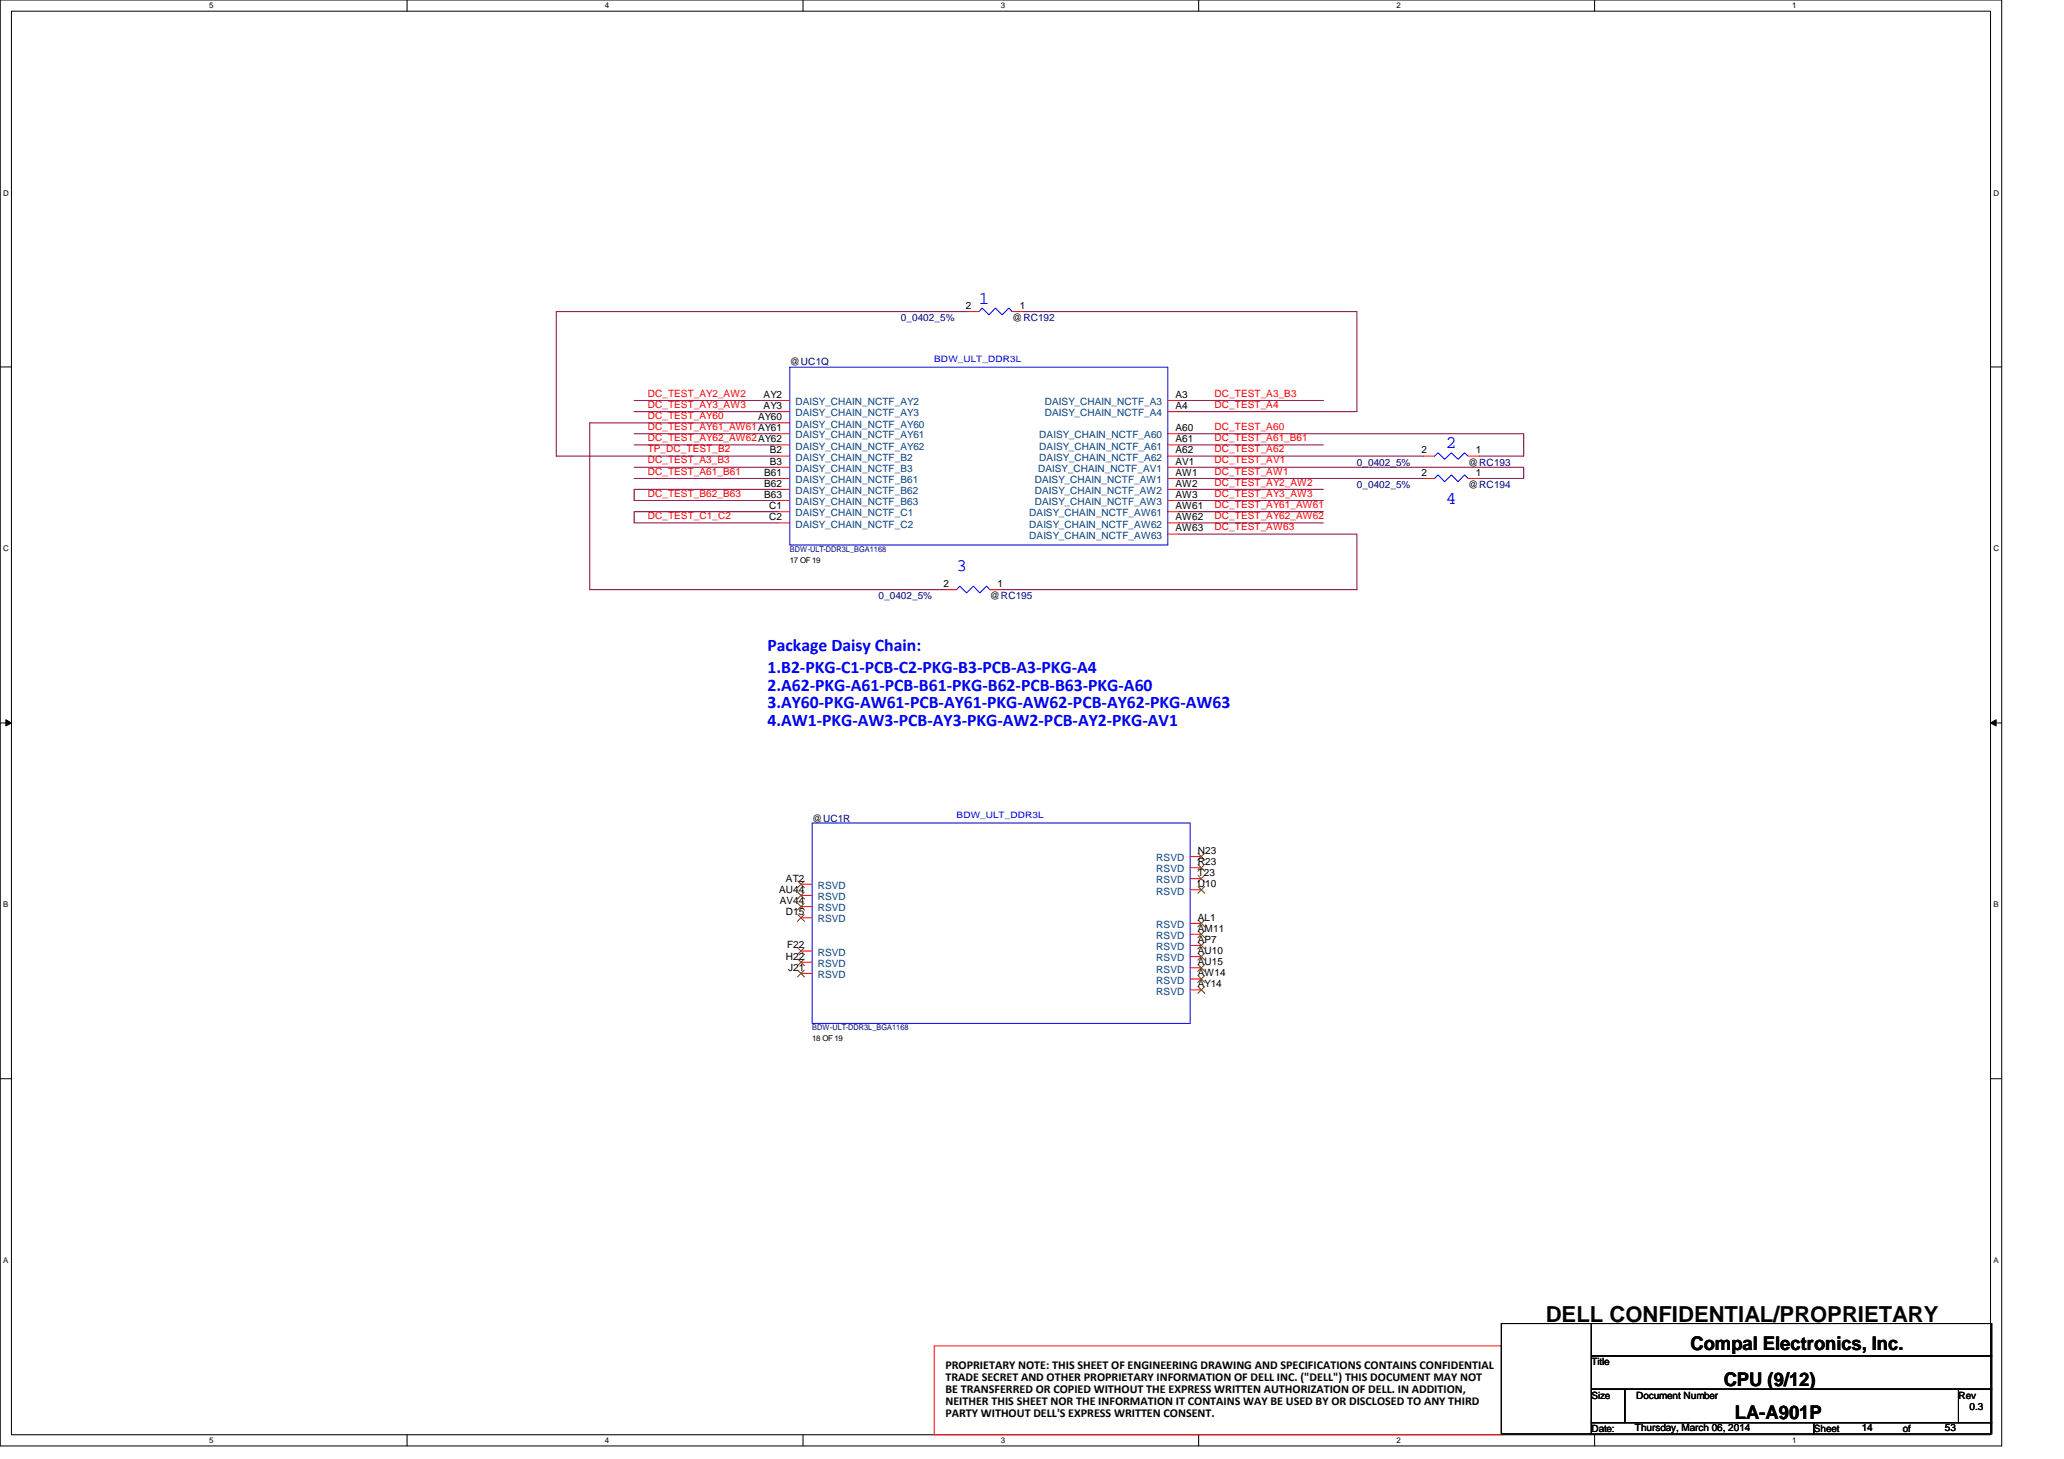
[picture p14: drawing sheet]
<svg xmlns="http://www.w3.org/2000/svg" width="297mm" height="210mm" viewBox="0 0 297 210" stroke-linecap="round" stroke-linejoin="round" font-family="sans-serif">
<defs><g id="words">
<text font-size="3.2" x="222.5" y="190.2">DELL CONFIDENTIAL/PROPRIETARY</text>
<g font-size="2.7">
<text x="243.3" y="194.3">Compal Electronics, Inc.</text>
<text x="248.1" y="199.4">CPU (9/12)</text>
<text x="249.7" y="204.2">LA-A901P</text>
</g>
<g font-size="2.5" fill="#00f">
<text x="140.9" y="43.7">1</text>
<text x="208.1" y="64.5">2</text>
<text x="208.1" y="72.5">4</text>
<text x="137.7" y="82.1">3</text>
<text x="110.4" y="93.6">Package Daisy Chain:</text>
<text x="110.4" y="96.8">1.B2-PKG-C1-PCB-C2-PKG-B3-PCB-A3-PKG-A4</text>
<text x="110.4" y="99.4">2.A62-PKG-A61-PCB-B61-PKG-B62-PCB-B63-PKG-A60</text>
<text x="110.4" y="101.9">3.AY60-PKG-AW61-PCB-AY61-PKG-AW62-PCB-AY62-PKG-AW63</text>
<text x="110.4" y="104.4">4.AW1-PKG-AW3-PCB-AY3-PKG-AW2-PCB-AY2-PKG-AV1</text>
</g>
<g font-size="1.7">
<text x="136.1" y="196.9">PROPRIETARY NOTE: THIS SHEET OF ENGINEERING DRAWING AND SPECIFICATIONS CONTAINS CONFIDENTIAL</text>
<text x="136.1" y="198.6">TRADE SECRET AND OTHER PROPRIETARY INFORMATION OF DELL INC. (&quot;DELL&quot;) THIS DOCUMENT MAY NOT</text>
<text x="136.1" y="200.4">BE TRANSFERRED OR COPIED WITHOUT THE EXPRESS WRITTEN AUTHORIZATION OF DELL. IN ADDITION,</text>
<text x="136.1" y="202.1">NEITHER THIS SHEET NOR THE INFORMATION IT CONTAINS WAY BE USED BY OR DISCLOSED TO ANY THIRD</text>
<text x="136.1" y="203.8">PARTY WITHOUT DELL'S EXPRESS WRITTEN CONSENT.</text>
</g>
<g font-size="1.4" fill="#000080">
<text x="129.7" y="46.2">0_0402_5%</text>
<text x="195.3" y="70.2">0_0402_5%</text>
<text x="195.3" y="67">0_0402_5%</text>
<text x="126.4" y="86.2">0_0402_5%</text>
</g>
<g font-size="1.4">
<text x="139" y="44.4">2</text>
<text x="145.7" y="46.2">@RC192</text>
<text x="146.8" y="44.4">1</text>
<text x="113.7" y="52.6">@UC1Q</text>
<text x="109.9" y="57.2">AY2</text>
<text x="109.9" y="58.8">AY3</text>
<text x="169.2" y="57.2">A3</text>
<text x="169.2" y="58.8">A4</text>
<text x="109.1" y="60.5">AY60</text>
<text x="110.8" y="65.2">B2</text>
<text x="169.2" y="63.6">A61</text>
<text x="169.2" y="62">A60</text>
<text x="169.2" y="65.2">A62</text>
<text x="204.6" y="65.2">2</text>
<text x="212.4" y="65.2">1</text>
<text x="110" y="70">B62</text>
<text x="110" y="68.5">B61</text>
<text x="110" y="71.6">B63</text>
<text x="110.8" y="66.8">B3</text>
<text x="169.2" y="68.5">AW1</text>
<text x="169.2" y="70">AW2</text>
<text x="169.2" y="71.6">AW3</text>
<text x="169.2" y="66.8">AV1</text>
<text x="204.6" y="68.5">2</text>
<text x="211.3" y="70.2">@RC194</text>
<text x="211.3" y="67">@RC193</text>
<text x="212.4" y="68.5">1</text>
<text x="110.7" y="73.2">C1</text>
<text x="110.7" y="74.8">C2</text>
<text x="169.2" y="73.2">AW61</text>
<text x="169.2" y="76.5">AW63</text>
<text x="169.2" y="74.8">AW62</text>
<text x="135.8" y="84.5">2</text>
<text x="142.4" y="86.2">@RC195</text>
<text x="143.5" y="84.5">1</text>
<text x="116.9" y="118.2">@UC1R</text>
<text x="172.4" y="122.9">N23</text>
<text x="172.4" y="124.5">R23</text>
<text x="112.1" y="128.4">AU44</text>
<text x="112.2" y="130">AV44</text>
<text x="113.1" y="126.8">AT2</text>
<text x="113.1" y="131.7">D15</text>
<text x="172.4" y="126">T23</text>
<text x="172.4" y="127.6">U10</text>
<text x="113.3" y="136.4">F22</text>
<text x="172.4" y="137.2">AU10</text>
<text x="172.4" y="134">AM11</text>
<text x="172.4" y="132.5">AL1</text>
<text x="172.4" y="135.6">AP7</text>
<text x="113.1" y="138">H22</text>
<text x="113.4" y="139.7">J21</text>
<text x="172.4" y="142">AY14</text>
<text x="172.4" y="140.5">AW14</text>
<text x="172.4" y="138.9">AU15</text>
<text x="229" y="196.4">Title</text>
<text x="229" y="201.2">Size</text>
<text x="235.5" y="201.2">Document Number</text>
<text x="281.9" y="201.2">Rev</text>
<text x="283.5" y="202.8">0.3</text>
<text x="229" y="206">Date:</text>
<text x="235.3" y="205.9">Thursday, March 06, 2014</text>
<text x="261" y="206">Sheet</text>
<text x="267.9" y="205.9">14</text>
<text x="273.9" y="206">of</text>
<text x="279.9" y="205.9">53</text>
</g>
<g font-size="1.4" fill="#f00">
<text x="93.2" y="57.1">DC_TEST_AY2_AW2</text>
<text x="93.2" y="58.7">DC_TEST_AY3_AW3</text>
<text x="174.8" y="57.1">DC_TEST_A3_B3</text>
<text x="174.8" y="58.7">DC_TEST_A4</text>
<text x="93.2" y="60.3">DC_TEST_AY60</text>
<text x="93.2" y="61.8">DC_TEST_AY61_AW61AY61</text>
<text x="93.2" y="63.5">DC_TEST_AY62_AW62AY62</text>
<text x="93.2" y="65.1">TP_DC_TEST_B2</text>
<text x="174.8" y="61.8">DC_TEST_A60</text>
<text x="174.8" y="63.5">DC_TEST_A61_B61</text>
<text x="174.8" y="65.1">DC_TEST_A62</text>
<text x="93.2" y="66.7">DC_TEST_A3_B3</text>
<text x="93.2" y="68.3">DC_TEST_A61_B61</text>
<text x="93.2" y="71.5">DC_TEST_B62_B63</text>
<text x="174.8" y="66.7">DC_TEST_AV1</text>
<text x="174.8" y="68.3">DC_TEST_AW1</text>
<text x="174.8" y="69.8">DC_TEST_AY2_AW2</text>
<text x="174.8" y="71.5">DC_TEST_AY3_AW3</text>
<text x="93.2" y="74.7">DC_TEST_C1_C2</text>
<text x="174.8" y="76.3">DC_TEST_AW63</text>
<text x="174.8" y="73.1">DC_TEST_AY61_AW61</text>
<text x="174.8" y="74.7">DC_TEST_AY62_AW62</text>
</g>
<g font-size="1.4" fill="#004080">
<text x="114.5" y="58.3">DAISY_CHAIN_NCTF_AY2</text>
<text x="114.5" y="59.9">DAISY_CHAIN_NCTF_AY3</text>
<text x="150.4" y="58.3">DAISY_CHAIN_NCTF_A3</text>
<text x="150.4" y="59.9">DAISY_CHAIN_NCTF_A4</text>
<text x="114.5" y="61.5">DAISY_CHAIN_NCTF_AY60</text>
<text x="114.5" y="63.1">DAISY_CHAIN_NCTF_AY61</text>
<text x="114.5" y="64.7">DAISY_CHAIN_NCTF_AY62</text>
<text x="149.6" y="64.7">DAISY_CHAIN_NCTF_A61</text>
<text x="149.6" y="63.1">DAISY_CHAIN_NCTF_A60</text>
<text x="114.5" y="66.3">DAISY_CHAIN_NCTF_B2</text>
<text x="114.5" y="71.1">DAISY_CHAIN_NCTF_B62</text>
<text x="114.5" y="67.9">DAISY_CHAIN_NCTF_B3</text>
<text x="114.5" y="69.5">DAISY_CHAIN_NCTF_B61</text>
<text x="148.9" y="69.5">DAISY_CHAIN_NCTF_AW1</text>
<text x="148.9" y="71.1">DAISY_CHAIN_NCTF_AW2</text>
<text x="149.4" y="67.9">DAISY_CHAIN_NCTF_AV1</text>
<text x="149.6" y="66.3">DAISY_CHAIN_NCTF_A62</text>
<text x="114.5" y="74.3">DAISY_CHAIN_NCTF_C1</text>
<text x="114.5" y="72.7">DAISY_CHAIN_NCTF_B63</text>
<text x="114.5" y="75.9">DAISY_CHAIN_NCTF_C2</text>
<text x="148.1" y="74.3">DAISY_CHAIN_NCTF_AW61</text>
<text x="148.1" y="77.5">DAISY_CHAIN_NCTF_AW63</text>
<text x="148.1" y="75.9">DAISY_CHAIN_NCTF_AW62</text>
<text x="148.9" y="72.7">DAISY_CHAIN_NCTF_AW3</text>
<text x="166.4" y="123.9">RSVD</text>
<text x="166.4" y="125.5">RSVD</text>
<text x="117.7" y="127.9">RSVD</text>
<text x="117.7" y="129.5">RSVD</text>
<text x="117.7" y="131.1">RSVD</text>
<text x="166.4" y="127.1">RSVD</text>
<text x="166.4" y="128.7">RSVD</text>
<text x="117.7" y="132.7">RSVD</text>
<text x="117.7" y="137.5">RSVD</text>
<text x="166.4" y="135.1">RSVD</text>
<text x="166.4" y="133.5">RSVD</text>
<text x="166.4" y="136.7">RSVD</text>
<text x="117.7" y="139.1">RSVD</text>
<text x="117.7" y="140.7">RSVD</text>
<text x="166.4" y="143.1">RSVD</text>
<text x="166.4" y="141.5">RSVD</text>
<text x="166.4" y="139.9">RSVD</text>
<text x="166.4" y="138.3">RSVD</text>
</g>
<g font-size="1.3" fill="#00f">
<text x="134.4" y="52.1">BDW_ULT_DDR3L</text>
<text x="137.7" y="117.7">BDW_ULT_DDR3L</text>
</g>
<g font-size="1.1">
<text x="30.1" y="1.1">5</text>
<text x="87" y="1.1">4</text>
<text x="144" y="1.1">3</text>
<text x="201" y="1.1">2</text>
<text x="257.9" y="1.1">1</text>
<text x=".5" y="28.2">D</text>
<text x="286.9" y="28.2">D</text>
<text x=".5" y="79.3">C</text>
<text x="113.7" y="81">17 OF 19</text>
<text x="286.9" y="79.3">C</text>
<text x=".5" y="130.6">B</text>
<text x="286.9" y="130.6">B</text>
<text x="116.9" y="149.8">18 OF 19</text>
<text x=".5" y="181.7">A</text>
<text x="286.9" y="181.7">A</text>
<text x="30.1" y="207.6">5</text>
<text x="87" y="207.6">4</text>
<text x="144" y="207.6">3</text>
<text x="201" y="207.6">2</text>
<text x="257.9" y="207.6">1</text>
</g>
<g font-size="1.1" fill="#000080">
<text x="113.7" y="79.4">BDW-ULT-DDR3L_BGA1168</text>
<text x="116.9" y="148.2">BDW-ULT-DDR3L_BGA1168</text>
</g>
</g></defs>
<path d="M0 0h288.1v208h-288.1zM1.6 1.6h284.9v204.8h-284.9z" fill="none" stroke="#000" stroke-width=".14"/>
<g fill="#fff">
<path d="M30.1 .2h.6v1.2h-.6z"/>
<path d="M30.1 206.6h.6v1.2h-.6z"/>
</g>
<path d="M58.6 0v1.6M58.6 206.4v1.6" fill="none" stroke="#000" stroke-width=".14"/>
<g fill="#fff">
<path d="M87 .2h.6v1.2h-.6z"/>
<path d="M87 206.6h.6v1.2h-.6z"/>
</g>
<path d="M115.6 0v1.6M115.6 206.4v1.6" fill="none" stroke="#000" stroke-width=".14"/>
<g fill="#fff">
<path d="M144 .2h.6v1.2h-.6z"/>
<path d="M144 206.6h.6v1.2h-.6z"/>
</g>
<path d="M172.5 0v1.6M172.5 206.4v1.6" fill="none" stroke="#000" stroke-width=".14"/>
<g fill="#fff">
<path d="M201 .2h.5v1.2h-.5z"/>
<path d="M201 206.6h.5v1.2h-.5z"/>
</g>
<path d="M229.5 0v1.6M229.5 206.4v1.6" fill="none" stroke="#000" stroke-width=".14"/>
<g fill="#fff">
<path d="M257.9 .2h.6v1.2h-.6z"/>
<path d="M257.9 206.6h.6v1.2h-.6z"/>
<path d="M.5 27.2h.7v1.2h-.7z"/>
<path d="M286.9 27.2h.8v1.2h-.8z"/>
<path d="M.5 78.4h.7v1.1h-.7z"/>
<path d="M286.9 78.4h.8v1.1h-.8z"/>
</g>
<path d="M0 52.8h1.6M286.5 52.8h1.6" fill="none" stroke="#000" stroke-width=".14"/>
<g fill="#fff">
<path d="M.5 129.6h.7v1.2h-.7z"/>
<path d="M286.9 129.6h.7v1.2h-.7z"/>
</g>
<path d="M0 104h1.6M.8 103.5l.8 .5-.8 .4zM286.5 104h1.6M286.5 104l.8-.5v.9z" fill="none" stroke="#000" stroke-width=".14"/>
<path d="M.8 103.5l.8 .5-.8 .4zM286.5 104l.8-.5v.9z" fill="#000"/>
<g fill="#fff">
<path d="M.5 180.8h.7v1.1h-.7z"/>
<path d="M286.9 180.8h.7v1.1h-.7z"/>
</g>
<path d="M0 155.2h1.6M286.5 155.2h1.6M216.1 190.4h12.9v15.9h-12.9zM229 190.4h57.6v4.7h-57.6zM229 195.1h57.6v4.8h-57.6zM229 199.9h4.8v4.8h-4.8zM233.8 199.9h48.1v4.8h-48.1zM281.9 199.9h4.7v4.8h-4.7zM229 204.7h32v1.6h-32zM261 204.7h25.6v1.6h-25.6z" fill="none" stroke="#000" stroke-width=".14"/>
<g fill="none" stroke="#f00" stroke-width=".14">
<path d="M112.1 57.6h1.6M112.1 59.2h1.6M139.3 44.8h1.6M145.7 44.8h1.6M168.1 57.6h1.6M168.1 59.2h1.6M112.1 60.8h1.6M112.1 62.4h1.6M112.1 65.6h1.6M112.1 73.6h1.6M112.1 70.4h1.6M112.1 67.2h1.6"/>
<path d="M112.1 64h1.6M112.1 68.8h1.6M112.1 72h1.6M112.1 75.2h1.6M168.1 64h1.6M168.1 62.4h1.6M168.1 68.8h1.6M168.1 67.2h1.6M168.1 65.6h1.6M168.1 70.4h1.6M168.1 72h1.6M168.1 73.6h1.6"/>
<path d="M168.1 76.8h1.6M168.1 75.2h1.6M204.9 68.8h1.6M204.9 65.6h1.6M211.3 68.8h1.6M211.3 65.6h1.6M136.1 84.8h1.6M142.4 84.8h1.7M115.3 127.2h1.6M115.3 128.8h1.6M115.3 130.4h1.6M115.3 132h1.6"/>
<path d="M115.3 136.8h1.6M115.3 138.4h1.6M171.3 126.4h1.6M171.3 123.2h1.6M171.3 124.8h1.6M171.3 139.2h1.6M171.3 137.6h1.6M171.3 134.4h1.6M171.3 132.8h1.6M171.3 128h1.6M171.3 136h1.6M115.3 140h1.6"/>
<path d="M171.3 142.4h1.6M171.3 140.8h1.6M134.4 193.6h81.7v12.8h-81.7z"/>
</g>
<g fill="none" stroke="#800040" stroke-width=".14">
<path d="M91.3 57.6h20.8M91.3 59.2h20.8M139.3 44.8h-59.3v20.8h32.1M147.3 44.8h48v14.4h-25.6M169.7 57.6h20.8M91.3 67.2h20.8M91.3 68.8h20.8M91.3 62.4h20.8M91.3 64h20.8M112.1 60.8h-27.2v24h51.2M112.1 70.4h-20.8v1.6h20.8M112.1 73.6h-20.8v1.6h20.8"/>
<path d="M169.7 62.4h49.6v3.2h-6.4M169.7 67.2h49.6v1.6h-6.4M169.7 65.6h35.2M169.7 68.8h35.2M169.7 76.8h25.6v8h-51.2M169.7 64h20.8M169.7 70.4h20.8M169.7 72h20.8M169.7 73.6h20.8M169.7 75.2h20.8"/>
</g>
<path d="M113.7 52.8h54.4v25.6h-54.4zM140.9 44.8l.4-.5 1 1 1-1 .9 1 1-1 .5 .5M206.5 68.8l.5-.5 .9 1 1-1 .9 1 1-1 .5 .5M206.5 65.6l.5-.4 .9 .9 1-.9 .9 .9 1-.9 .5 .4M137.7 84.8l.4-.5 1 1 1-1 .9 1 1-1 .4 .5M116.9 118.4h54.4v28.8h-54.4z" fill="none" stroke="#00f" stroke-width=".14"/>
<g fill="none" stroke="#804000" stroke-width=".14">
<path d="M114.8 126.7l1 1M114.8 128.4l1 .9M114.8 130l1 .9M114.8 131.6l1 .9M114.8 136.4l1 .9M114.8 138l1 .9M114.8 139.6l1 .9M115.7 126.7l-.9 1M115.7 128.4l-.9 .9M115.7 130l-.9 .9M115.7 131.6l-.9 .9M115.7 136.4l-.9 .9"/>
<path d="M115.7 138l-.9 .9M115.7 139.6l-.9 .9M172.4 125.9l1 1M172.4 122.8l1 .9M172.4 124.4l1 .9M172.4 138.8l1 .9M172.4 137.2l1 .9M172.4 133.9l1 1M172.4 132.4l1 .9M172.4 127.6l1 .9M172.4 135.6l1 .9M173.4 125.9l-1 1"/>
<path d="M173.4 122.8l-1 .9M173.4 124.4l-1 .9M173.4 138.8l-1 .9M173.4 137.2l-1 .9M173.4 133.9l-1 1M173.4 132.4l-1 .9M173.4 127.6l-1 .9M173.4 135.6l-1 .9M172.4 141.9l1 1M172.4 140.4l1 1M173.4 141.9l-1 1M173.4 140.4l-1 1"/>
</g>
<use href="#words"/>
</svg>
